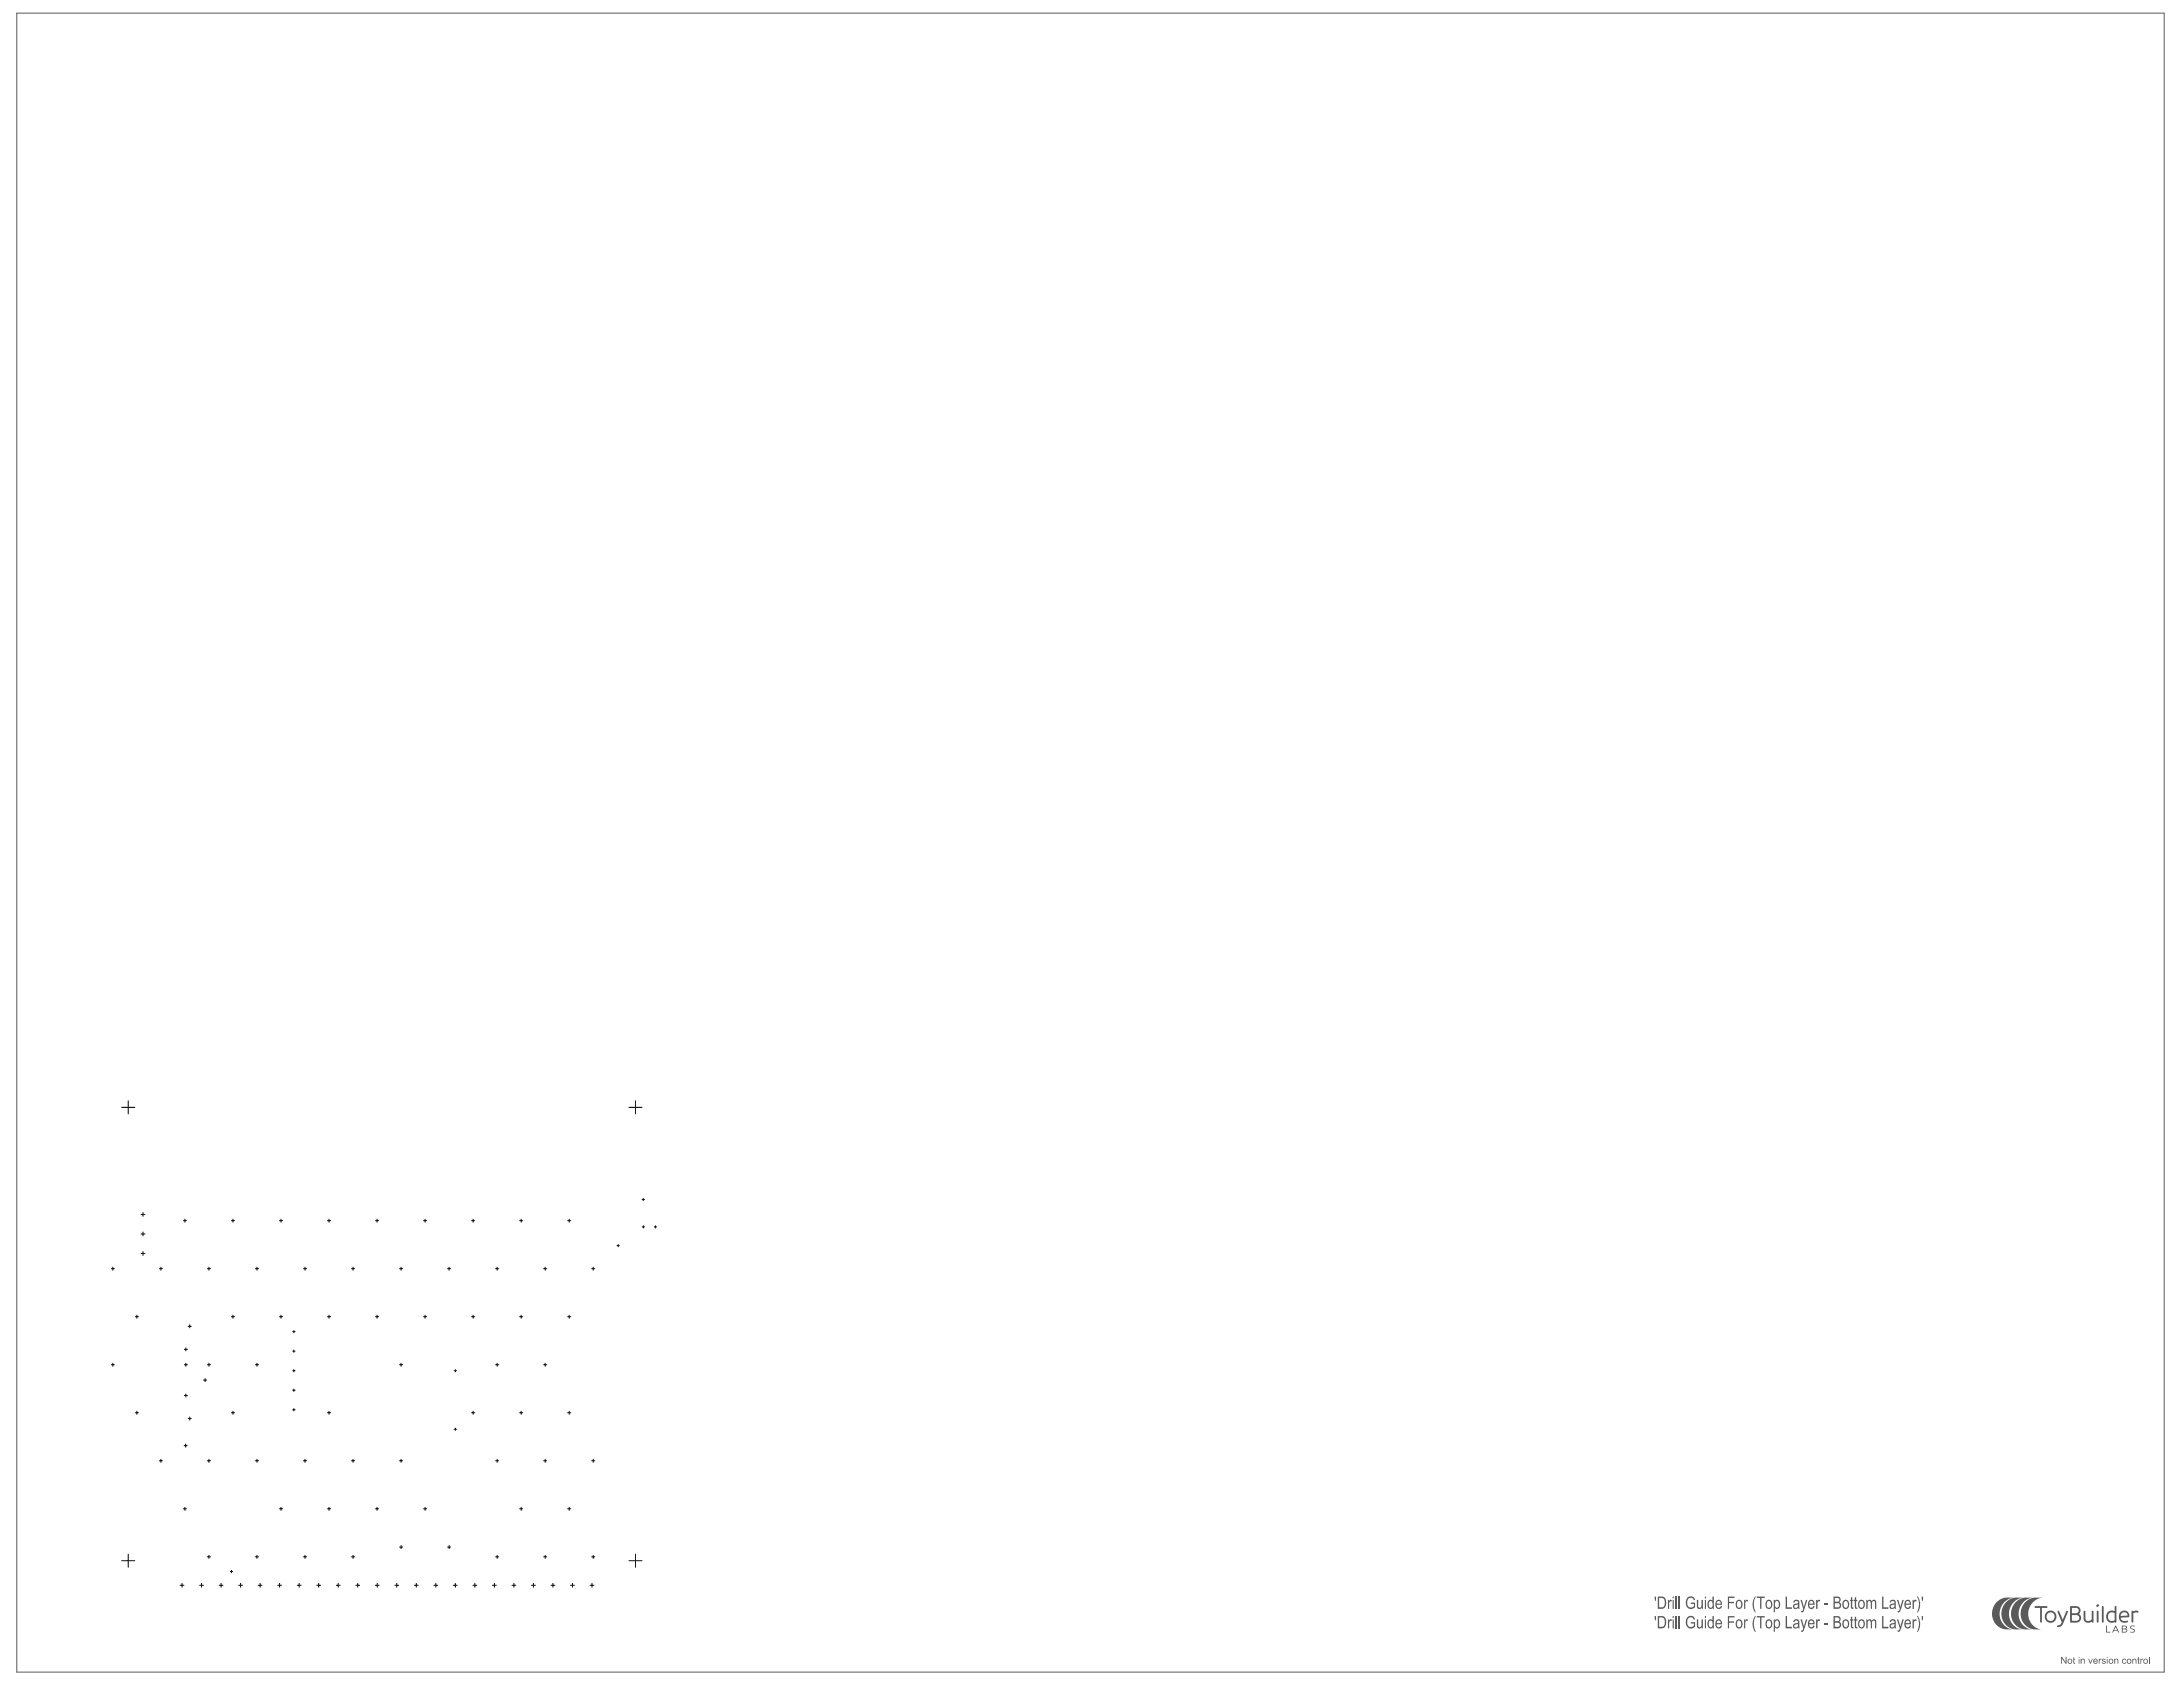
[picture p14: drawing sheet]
<svg xmlns="http://www.w3.org/2000/svg" width="279mm" height="216mm" viewBox="0 0 279 216" stroke-linecap="round" stroke-linejoin="round" font-family="sans-serif">
<g fill="#5a5a5a">
<path d="M255.6 205l.4-.3 .5-.2h1.3l-.7 .1-.6 .5-.4 .6-.2 .8 .1 .7 .4 .7 .5 .4 .8 .2h-1l-.5-.1-.5-.3-.5-.5-.2-.6v-.7l.2-.7z"/>
<path d="M259.2 205l.4-.3 .5-.2h1.3l-.6 .2-.6 .4-.5 .6-.1 .8 .1 .7 .4 .7 .5 .4 .7 .2h-1l-.4-.1-.6-.3-.4-.5-.2-.6-.1-.7 .2-.7z"/>
<path d="M258 205l.4-.3 .5-.2h1.3l-.7 .2-.6 .4-.4 .6-.1 .8 .1 .7 .3 .7 .6 .4 .7 .2h-1l-.5-.1-.5-.3-.4-.5-.3-.6v-.7l.2-.7z"/>
<path d="M256.8 205l.4-.3 .5-.2h1.3l-.7 .2-.6 .4-.4 .6-.2 .8 .1 .7 .4 .7 .6 .4 .7 .2h-1l-.5-.1-.5-.3-.5-.5-.2-.6v-.7l.2-.7z"/>
<path d="M260.4 205.6l1.5-.1a.14 .14 0 0 1 .2 .2 .12 .12 0 0 1-.2 .1h-.6v1.7a.12 .12 0 0 1-.1 .2 .12 .12 0 0 1-.1-.2v-1.7h-.6z"/>
<path d="M272.7 208.1l.2-.1 .3 .1h-.3l-.2 .1 .1 .2 .3 .1a.27 .27 0 0 1 .1 .4 .27 .27 0 0 1-.4 0l-.2-.1h.4l.1-.1-.4-.3z"/>
<path d="M272.8 206.2h.8a.16 .16 0 0 1 0 .2 .16 .16 0 0 1-.2 0l-.4 .1v1a.12 .12 0 0 1-.1 .2 .12 .12 0 0 1-.1-.2z"/>
<path d="M266.7 206.2h.2v.9a.43 .43 0 0 0 .3 .4 .43 .43 0 0 0 .5-.3v-.9a.12 .12 0 0 1 .1-.2 .12 .12 0 0 1 .1 .2v1.3l-.1 .1-.1-.2a.64 .64 0 0 1-1-.4z"/>
<path d="M269 205.6l.2-.1v.2v1.8a.12 .12 0 0 1-.1 .2 .12 .12 0 0 1-.1-.2z"/>
<path d="M263.4 206.2h.1l.5 1.1 .5-1.1h.2l-.7 1.6a.49 .49 0 0 1-.7 .3v-.1l.4-.1 .2-.3-.6-1.3z"/>
<path d="M269.6 208.1h.1v.7h.4v.1h-.5z"/>
<path d="M268.4 206.2h.2v1.3a.12 .12 0 0 1-.1 .2 .12 .12 0 0 1-.1-.2z"/>
<path d="M270.7 208.1h.1l.4 .8-.2-.2h-.4l-.2 .2zM270.8 208.2l-.2 .4h.4z"/>
<path d="M261.7 206.9a.77 .77 0 0 1 1.5 0 .77 .77 0 0 1-1.5 0zM261.9 206.9a.55 .55 0 0 0 1.1 0 .55 .55 0 0 0-1.1 0z"/>
<path d="M269.8 206.3a.84 .84 0 0 1 .8-.1l.1-.6 .1-.1 .1 .1v1.9l-.1 .2-.1-.1a.79 .79 0 0 1-1-.2 .79 .79 0 0 1 .1-1.1zM269.9 206.5a.57 .57 0 0 0 0 .8 .57 .57 0 0 0 .7 .1v-1a.66 .66 0 0 0-.7 .1z"/>
<path d="M265 205.6l.7-.1a.56 .56 0 0 1 .6 .4 .56 .56 0 0 1-.2 .7 .6 .6 0 0 1 .2 .6 .6 .6 0 0 1-.6 .5l-.7-.1zM265.2 205.8v.7h.5a.34 .34 0 0 0 .4-.4 .34 .34 0 0 0-.4-.3zM265.2 206.7v.7h.5a.37 .37 0 0 0 .4-.3 .37 .37 0 0 0-.4-.4z"/>
<path d="M271.6 208.1l.4-.1a.24 .24 0 0 1 .2 .2 .24 .24 0 0 1-.1 .3 .25 .25 0 0 1 .2 .3 .25 .25 0 0 1-.3 .1h-.4zM271.7 208.1v.3h.3l.1-.1-.1-.2zM271.7 208.5v.3h.3a.16 .16 0 0 0 .2-.1 .16 .16 0 0 0-.2-.2z"/>
<path d="M271.4 206.3a.63 .63 0 0 1 .8-.1 .63 .63 0 0 1 .3 .8h-1.1a.59 .59 0 0 0 .9 .4 .14 .14 0 0 1 0 .2 .14 .14 0 0 1-.1 .1 .79 .79 0 0 1-.9-.4 .79 .79 0 0 1 .1-1zM271.5 206.5l-.1 .3h.9a.44 .44 0 0 0-.3-.5 .44 .44 0 0 0-.5 .2z"/>
<circle cx="268.5" cy="205.5" r=".18"/>
</g>
<path d="M2.1 1.7h274.9v212.3h-274.9z" fill="none" stroke="#5a5a5a" stroke-width=".13"/>
<g fill="#5a5a5a">
<path d="M263.8 212h.1l.5 .7v-.7h.1v.9h-.1l-.5-.7v.7h-.1z"/>
<path d="M265.4 212.1h.1v.2h.1v.1h-.1v.4h.1l-.1 .1h-.1v-.5h-.1z"/>
<path d="M266.3 212.3l.1 .1 .2-.1a.23 .23 0 0 1 .2 .2v.4h-.1v-.4a.15 .15 0 0 0-.1-.1 .15 .15 0 0 0-.2 .2v.3h-.1z"/>
<path d="M267.3 212.3h.1l.1 .5 .2-.5h.1l-.2 .6h-.1z"/>
<path d="M268.6 212.3h.1v.1l.2-.1v.1a.14 .14 0 0 0-.1 0 .14 .14 0 0 0-.1 .2v.3h-.1z"/>
<path d="M269.1 212.3h.3l.1 .1h-.1a.13 .13 0 0 0-.2-.1 .13 .13 0 0 0-.1 .2 .13 .13 0 0 0 .2 0v.1a.21 .21 0 0 1 .2 .3 .21 .21 0 0 1-.4 0l-.1-.2 .2 .1a.11 .11 0 0 0 .2 0 .11 .11 0 0 0-.1-.1l-.3-.2z"/>
<path d="M270.6 212.3l.1 .1 .2-.1a.23 .23 0 0 1 .2 .2v.4h-.1v-.4a.15 .15 0 0 0-.1-.1 .15 .15 0 0 0-.2 .2v.3h-.1z"/>
<path d="M271.7 212.3h.3l.1 .2h-.1v-.1a.22 .22 0 0 0-.3 .2 .22 .22 0 0 0 .3 .2l.1-.1-.2 .2-.3-.1v-.3z"/>
<path d="M272.9 212.3l.1 .1 .3-.1 .1 .1v.5h-.1v-.4a.14 .14 0 0 0-.1-.1 .14 .14 0 0 0-.2 .1v.4h-.1z"/>
<path d="M273.6 212.1h.1v.2h.1l-.1 .1v.4h.1v.1l-.2-.1v-.4h-.1z"/>
<path d="M273.9 212.3h.1v.1l.2-.1h.1l-.1 .1a.14 .14 0 0 0-.1 0 .14 .14 0 0 0-.1 .2v.3h-.1z"/>
<path d="M275 212h.1v.9h-.1z"/>
<path d="M211.8 204.3h.2l-.1 .6h-.1z"/>
<path d="M213.5 204.8h.1v.1a.19 .19 0 0 1 .2-.2 .19 .19 0 0 1 .2 .1l-.1 .2-.1-.1-.1 .1-.1 .9h-.1z"/>
<path d="M214.5 204.3h.1v1.6h-.1z"/>
<path d="M214.9 204.3h.1v1.6h-.1z"/>
<path d="M215.9 204.6l.4-.3h.3l.3 .2v.3h-.1l-.2-.3h-.4l-.2 .3v.5l.2 .4h.4l.2-.1v-.3h-.4v-.2h.6v.6l-.5 .2h-.3l-.2-.2-.2-.5z"/>
<path d="M217.2 204.8h.2v.6a.24 .24 0 0 0 .2 .4 .24 .24 0 0 0 .2-.4v-.6h.2v1.1h-.2v-.2l-.2 .2h-.3l-.1-.3z"/>
<path d="M221.1 204.3h.9v.2h-.7v.5h.6v.2h-.6v.7h-.2z"/>
<path d="M223.2 204.8h.1v.1l.2-.1h.2v.2a.23 .23 0 0 0-.3 0 .23 .23 0 0 0 0 .3v.6h-.2z"/>
<path d="M224.6 204.3h.1l-.2 .5v.7l.2 .9h-.1l-.2-.3-.1-.7 .1-.6z"/>
<path d="M224.8 204.3h1.1v.2h-.5v1.4h-.1v-1.4h-.5z"/>
<path d="M228.5 204.3h.2v1.4h.6v.2h-.8z"/>
<path d="M230.4 204.8h.2l.3 .9 .2-.9h.2l-.5 1.4-.1 .2h-.2v-.2a.21 .21 0 0 0 .2-.1 .21 .21 0 0 0 .1-.2z"/>
<path d="M232.4 204.8h.2v.1l.1-.1h.2v.2a.22 .22 0 0 0-.3 0 .22 .22 0 0 0 0 .3v.6h-.2z"/>
<path d="M233.5 205.2h.5v.2h-.5z"/>
<path d="M236.9 204.5l.2-.1v.4h.1v.1h-.1v.8h.1v.2a.24 .24 0 0 1-.3-.1 .24 .24 0 0 1 0-.2v-.7h-.1z"/>
<path d="M237.4 204.5l.2-.1v.4h.1v.1h-.1v.8h.1v.2a.24 .24 0 0 1-.3-.1 .24 .24 0 0 1 0-.2v-.7h-.1z"/>
<path d="M238.9 204.8h.1v.1l.2-.1 .2-.1 .2 .2 .1-.1h.3l.1 .2v.9h-.1v-.7a.22 .22 0 0 0-.2-.3 .22 .22 0 0 0-.2 .3v.7h-.2v-.8a.22 .22 0 0 0-.2-.2 .22 .22 0 0 0-.2 .4v.6h-.1z"/>
<path d="M240.9 204.3h.2v1.4h.6v.2h-.8z"/>
<path d="M242.8 204.8h.2l.2 .9 .3-.9h.2l-.5 1.4-.3 .2v-.2a.23 .23 0 0 0 .3-.3z"/>
<path d="M244.8 204.8h.1v.1a.22 .22 0 0 1 .4-.1v.2a.23 .23 0 0 0-.3 0 .23 .23 0 0 0 0 .3v.6h-.2z"/>
<path d="M245.3 204.3h.2l.3 .8-.1 .6-.2 .7h-.2l.2-.5 .1-.7z"/>
<path d="M246 204.3h.1v.6h-.1z"/>
<path d="M211.8 206.8h.2l-.1 .6h-.1z"/>
<path d="M213.5 207.3h.1v.1a.19 .19 0 0 1 .2-.2 .19 .19 0 0 1 .2 .1l-.1 .2-.1-.1-.1 .1-.1 .9h-.1z"/>
<path d="M214.5 206.8h.1v1.6h-.1z"/>
<path d="M214.9 206.8h.1v1.6h-.1z"/>
<path d="M215.9 207.1l.4-.3h.3l.3 .2v.3h-.1l-.2-.3h-.4l-.2 .3v.5l.1 .3 .5 .1 .2-.1v-.3h-.4v-.2h.6v.6l-.5 .2h-.3l-.2-.2-.2-.5z"/>
<path d="M217.2 207.3h.2v.6a.24 .24 0 0 0 .2 .3 .24 .24 0 0 0 .2-.3v-.6h.2v1.1h-.2v-.2l-.2 .2h-.3l-.1-.3z"/>
<path d="M221.1 206.8h.9v.2h-.7v.5h.6v.2h-.6v.7h-.2z"/>
<path d="M223.2 207.3h.1v.1l.2-.1h.2v.2a.23 .23 0 0 0-.3 0 .23 .23 0 0 0 0 .3v.6h-.2z"/>
<path d="M224.6 206.8h.1l-.2 .5v.7l.2 .8h-.1l-.2-.3-.1-.6 .1-.6z"/>
<path d="M224.8 206.8h1.1v.2h-.5v1.4h-.1v-1.4h-.5z"/>
<path d="M228.5 206.8h.2v1.4h.6v.2h-.8z"/>
<path d="M230.4 207.3h.2l.3 .9 .2-.9h.2l-.5 1.4-.1 .1h-.2v-.2a.21 .21 0 0 0 .2 0 .21 .21 0 0 0 .1-.2z"/>
<path d="M232.4 207.3h.2v.1l.1-.1h.2v.2a.22 .22 0 0 0-.3 0 .22 .22 0 0 0 0 .3v.6h-.2z"/>
<path d="M233.5 207.7h.5v.2h-.5z"/>
<path d="M236.9 207l.2-.1v.4h.1v.1h-.1v.8h.1v.2a.24 .24 0 0 1-.3-.1 .24 .24 0 0 1 0-.3v-.6h-.1z"/>
<path d="M237.4 207l.2-.1v.4h.1v.1h-.1v.8h.1v.2a.24 .24 0 0 1-.3-.1 .24 .24 0 0 1 0-.3v-.6h-.1z"/>
<path d="M238.9 207.3h.1v.1l.2-.1 .2-.1 .2 .2 .1-.1h.3l.1 .2v.9h-.1v-.7a.22 .22 0 0 0-.2-.3 .22 .22 0 0 0-.2 .3v.7h-.2v-.8a.22 .22 0 0 0-.2-.2 .22 .22 0 0 0-.2 .4v.6h-.1z"/>
<path d="M240.9 206.8h.2v1.4h.6v.2h-.8z"/>
<path d="M242.8 207.3h.2l.2 .9 .3-.9h.2l-.5 1.4-.3 .1v-.2a.23 .23 0 0 0 .3-.2z"/>
<path d="M244.8 207.3h.1v.1a.22 .22 0 0 1 .4-.1v.2a.23 .23 0 0 0-.3 0 .23 .23 0 0 0 0 .3v.6h-.2z"/>
<path d="M245.3 206.8h.2l.3 .8-.1 .6-.2 .6h-.2l.2-.4 .1-.7z"/>
<path d="M246 206.8h.1v.6h-.1z"/>
<path d="M264.7 212.6a.22 .22 0 0 0 .4 0 .22 .22 0 0 0-.4 0zM264.6 212.6a.35 .35 0 0 1 .7 0 .35 .35 0 0 1-.7 0z"/>
<path d="M266 212h.1v.2h-.1zM266 212.3h.1v.6h-.1z"/>
<path d="M268.1 212.4l-.1 .1h.4a.17 .17 0 0 0-.1-.1 .17 .17 0 0 0-.2 0zM268 212.3h.3l.1 .1 .1 .2h-.5l.1 .2 .4-.1-.1 .2h-.2l-.2-.1-.1-.2z"/>
<path d="M269.6 212h.1v.2h-.1zM269.6 212.3h.1v.6h-.1z"/>
<path d="M270 212.6a.22 .22 0 0 0 .4 0 .22 .22 0 0 0-.4 0zM269.9 212.6a.33 .33 0 0 1 .6 0 .33 .33 0 0 1-.6 0z"/>
<path d="M272.3 212.6a.22 .22 0 0 0 .4 0 .22 .22 0 0 0-.4 0zM272.2 212.6a.33 .33 0 0 1 .6 0 .33 .33 0 0 1-.6 0z"/>
<path d="M274.5 212.4l-.1 .3a.21 .21 0 0 0 .3 0 .21 .21 0 0 0 .1-.2 .21 .21 0 0 0-.3-.1zM274.3 212.6a.32 .32 0 0 1 .6 0 .32 .32 0 0 1-.6 0z"/>
<path d="M212.4 204.5v1.2h.5l.2-.4-.1-.6-.1-.2zM212.2 204.3h.6l.4 .3v.8l-.2 .4-.8 .1z"/>
<path d="M214.1 204.3h.1v.3h-.1zM214.1 204.8h.1v1.1h-.1z"/>
<path d="M218.2 204.3h.2v.3h-.2zM218.2 204.8h.2v1.1h-.2z"/>
<path d="M219.2 204.3h.2v1.6h-.2v-.1l-.1 .1h-.2l-.3-.3v-.5l.2-.3 .2-.1 .2 .2zM218.8 204.9l-.1 .3v.3l.1 .2 .2 .1 .2-.2v-.4l-.1-.2z"/>
<path d="M219.8 205l-.1 .2h.5a.26 .26 0 0 0-.1-.3 .26 .26 0 0 0-.3 .1zM219.7 204.9l.3-.2 .3 .2 .1 .5h-.7l.1 .3 .2 .1 .2-.1v-.2l.2 .1-.2 .3h-.3l-.3-.1-.1-.6z"/>
<path d="M222.4 205l-.1 .5 .3 .3 .2-.2v-.4l-.1-.3zM222.2 204.9l.3-.2 .4 .2 .1 .6-.1 .3-.2 .1h-.4l-.1-.3-.1-.4z"/>
<path d="M226.2 205l-.1 .5 .1 .2 .2 .1 .2-.2 .1-.4-.2-.3zM226.1 204.8l.4-.1 .3 .3v.5l-.1 .3-.2 .1h-.2l-.3-.2-.1-.4z"/>
<path d="M227 204.8h.2v.1l.1-.1a.51 .51 0 0 1 .5 .2 .51 .51 0 0 1 0 .6l-.2 .2a.29 .29 0 0 1-.4 0v.5h-.2zM227.3 204.9l-.1 .3v.3v.2l.2 .1 .2-.2 .1-.4-.2-.3z"/>
<path d="M229.7 205.5a.24 .24 0 0 0 .3 .3 .24 .24 0 0 0 .1-.4v-.1zM229.6 204.8l.2-.1 .4 .1 .1 1.1h-.1l-.1-.1-.2 .1h-.3l-.1-.3v-.2l.2-.1 .4-.1v-.1a.23 .23 0 0 0-.2-.2 .23 .23 0 0 0-.2 .2h-.2z"/>
<path d="M231.7 205l-.1 .2h.5a.24 .24 0 0 0-.2-.3 .24 .24 0 0 0-.2 .1zM231.6 204.8l.2-.1 .3 .1 .1 .3v.3h-.6a.27 .27 0 0 0 .2 .3 .27 .27 0 0 0 .3-.2l.1 .1-.2 .3h-.2l-.3-.1-.1-.6z"/>
<path d="M234.8 204.5v.5l.6-.1v-.2l-.1-.2zM234.8 205.2v.5h.5l.1-.1 .1-.3-.1-.1zM234.7 204.3h.6l.2 .2 .1 .3-.2 .3 .2 .2v.3l-.2 .3h-.7z"/>
<path d="M236.1 204.9l-.1 .3 .1 .5a.23 .23 0 0 0 .4-.1v-.4l-.1-.2-.1-.1zM236 204.8l.3-.1 .3 .2v.2v.5l-.2 .3h-.4l-.2-.3v-.5z"/>
<path d="M238.1 204.9l-.1 .2v.3v.3l.3 .1 .2-.2v-.4l-.1-.2zM237.9 204.9l.4-.2 .3 .3 .1 .6-.1 .2-.2 .1h-.3l-.2-.2-.1-.5z"/>
<path d="M242 205.5v.1a.23 .23 0 0 0 .3 .2 .23 .23 0 0 0 .2-.3v-.2zM242 204.8l.2-.1a.36 .36 0 0 1 .4 .5l.1 .7h-.2v-.1l-.3 .1-.3-.1v-.4l.3-.1a.2 .2 0 0 0 .2-.2 .2 .2 0 0 0-.1-.2 .2 .2 0 0 0-.2 .1l-.1 .1h-.1z"/>
<path d="M244 205l-.1 .2h.5l-.1-.3zM243.9 204.9l.3-.2 .3 .3 .1 .4h-.7l.1 .3 .2 .1 .2-.3 .2 .1-.3 .3h-.4l-.1-.3-.1-.4z"/>
<path d="M212.4 207v1.2h.5l.2-.4-.1-.6-.1-.2zM212.2 206.8h.6l.4 .3v.8l-.2 .4-.8 .1z"/>
<path d="M214.1 206.8h.1v.3h-.1zM214.1 207.3h.1v1.1h-.1z"/>
<path d="M218.2 206.8h.2v.3h-.2zM218.2 207.3h.2v1.1h-.2z"/>
<path d="M219.2 206.8h.2v1.6h-.2v-.2l-.1 .2h-.2l-.3-.3v-.5l.2-.3h.3l.1 .1zM218.8 207.5l-.1 .5 .1 .2 .2 .1 .2-.2v-.4l-.2-.3z"/>
<path d="M219.8 207.5l-.1 .2h.5a.26 .26 0 0 0-.1-.3 .26 .26 0 0 0-.3 .1zM219.7 207.4l.3-.2 .3 .2 .1 .5h-.7l.1 .2 .2 .2 .2-.1v-.2h.2l-.2 .3-.3 .1-.3-.1-.1-.6z"/>
<path d="M222.4 207.5l-.1 .5 .3 .3 .2-.2v-.4l-.1-.3zM222.2 207.4l.3-.2 .4 .2 .1 .5-.1 .3-.2 .2-.4-.1-.1-.2-.1-.4z"/>
<path d="M226.2 207.5l-.1 .4 .1 .3 .2 .1 .2-.2 .1-.4-.1-.2zM226.1 207.4l.4-.2 .3 .3v.5l-.1 .3-.2 .1h-.2l-.3-.2-.1-.4z"/>
<path d="M227 207.3h.2v.1l.1-.1a.51 .51 0 0 1 .5 .2 .51 .51 0 0 1 0 .5l-.2 .3a.29 .29 0 0 1-.4 0v.5h-.2zM227.3 207.5l-.1 .5v.1l.2 .2 .2-.2 .1-.4-.2-.3z"/>
<path d="M229.7 207.9v.1a.24 .24 0 0 0 .3 .3 .24 .24 0 0 0 .1-.4v-.1zM229.6 207.4l.2-.2 .4 .1 .1 1.1h-.1l-.1-.2-.2 .2h-.3l-.1-.3v-.2l.2-.1 .4-.1v-.1a.23 .23 0 0 0-.2-.2 .23 .23 0 0 0-.2 .2h-.2z"/>
<path d="M231.7 207.5l-.1 .2h.5a.24 .24 0 0 0-.2-.3 .24 .24 0 0 0-.2 .1zM231.5 207.4l.4-.2 .2 .2 .1 .2v.3h-.6a.27 .27 0 0 0 .2 .3 .27 .27 0 0 0 .3-.2l.1 .1-.2 .3h-.2l-.3-.1-.1-.6z"/>
<path d="M234.8 207v.5l.6-.1v-.2l-.1-.2zM234.8 207.7v.5h.5l.1-.1 .1-.3-.1-.1zM234.7 206.8h.6l.2 .2 .1 .3-.2 .3 .2 .2v.3l-.2 .3h-.7z"/>
<path d="M236.1 207.5l-.1 .2 .1 .5a.23 .23 0 0 0 .4-.1v-.4l-.1-.2-.1-.1zM235.9 207.4l.3-.2 .4 .2 .1 .6-.1 .2-.2 .2h-.2l-.3-.2-.1-.3z"/>
<path d="M238.1 207.5l-.1 .2v.3l.3 .3 .2-.2v-.4l-.1-.2zM237.9 207.4l.4-.2 .3 .3 .1 .5-.1 .2-.2 .2h-.3l-.2-.2-.1-.5z"/>
<path d="M242 207.9v.1a.23 .23 0 0 0 .3 .3 .23 .23 0 0 0 .2-.3v-.2zM242 207.3l.2-.1a.36 .36 0 0 1 .4 .5l.1 .7h-.2v-.2l-.3 .2-.3-.1v-.4l.3-.1a.2 .2 0 0 0 .2-.2 .2 .2 0 0 0-.1-.2 .2 .2 0 0 0-.2 .1l-.1 .1h-.1z"/>
<path d="M244 207.5l-.1 .2h.5l-.1-.3zM243.9 207.4l.3-.2 .3 .3 .1 .4h-.7l.1 .2 .2 .2 .2-.3h.2l-.3 .4-.4-.1-.1-.2-.1-.4z"/>
</g>
<g fill="none" stroke="#000" stroke-width=".13">
<path d="M15.6 141.7h1.6M16.4 140.9v1.7M18.1 157.9h.4M18.1 155.4h.4M18.3 155.2v.5M18.3 157.7v.5M23.5 156.2h.4M23.7 156v.4M29.6 156.2h.4M29.8 156v.4M35.8 156.2h.4M36 156v.4"/>
<path d="M41.9 156.2h.4M42.1 156v.4M48.1 156.2h.4M48.3 156v.4M54.2 156.2h.4M54.4 156v.4M60.4 156.2h.4M60.6 156v.4M66.5 156.2h.4M66.7 156v.4M72.7 156.2h.3M72.9 156v.4"/>
<path d="M79 159.4h.3M79.1 159.3v.3M80.5 141.7h1.7M81.3 140.9v1.7M82.2 153.5h.3M82.2 157h.3M82.3 153.4v.3M82.3 156.9v.3M83.7 157h.3M83.9 156.9v.3M14.2 162.4h.4M14.2 174.7h.4"/>
<path d="M14.4 162.2v.4M14.4 174.5v.4M17.3 168.5h.4M17.5 168.3v.4M18.1 160.4h.4M18.3 160.2v.5M20.4 162.4h.4M20.6 162.2v.4M23.6 174.7h.4M23.6 178.6h.4M23.6 172.7h.4M23.8 172.5v.4"/>
<path d="M23.8 174.5v.4M23.8 178.4v.4M24.1 169.7h.4M24.3 169.5v.4M26.1 176.6h.3M26.2 176.4v.4M26.5 162.4h.4M26.5 174.7h.4M26.7 162.2v.4M26.7 174.5v.4M29.6 168.5h.4M29.8 168.3v.4"/>
<path d="M32.7 162.4h.4M32.7 174.7h.4M32.9 162.2v.4M32.9 174.5v.4M35.8 168.5h.4M36 168.3v.4M37.5 170.4h.3M37.5 172.9h.3M37.5 177.9h.3M37.5 175.4h.3M37.6 170.3v.3M37.6 172.8v.3"/>
<path d="M37.6 175.3v.3M37.6 177.8v.3M38.8 162.4h.4M39 162.2v.4M41.9 168.5h.4M42.1 168.3v.4M45 162.4h.4M45.2 162.2v.4M48.1 168.5h.4M48.3 168.3v.4M51.1 162.4h.4M51.1 174.7h.4"/>
<path d="M51.3 162.2v.4M51.3 174.5v.4M54.2 168.5h.4M54.4 168.3v.4M57.3 162.4h.4M57.5 162.2v.4M58.1 175.4h.3M58.3 175.3v.3M60.4 168.5h.4M60.6 168.3v.4M63.4 162.4h.4M63.4 174.7h.4"/>
<path d="M63.6 162.2v.4M63.6 174.5v.4M66.5 168.5h.4M66.7 168.3v.4M69.6 162.4h.4M69.6 174.7h.4M69.8 162.2v.4M69.8 174.5v.4M72.7 168.5h.3M72.9 168.3v.4M75.7 162.4h.4M75.9 162.2v.4"/>
<path d="M15.6 199.7h1.6M16.4 198.9v1.7M17.3 180.8h.4M17.5 180.6v.4M20.4 187h.4M20.6 186.8v.3M23.5 193.1h.4M23.6 185h.4M23.7 192.9v.4M23.8 184.8v.4M24.1 181.5h.4M24.3 181.3v.4"/>
<path d="M26.5 187h.4M26.5 199.2h.4M26.7 186.8v.3M26.7 199v.4M29.6 180.8h.4M29.8 180.6v.4M32.7 187h.4M32.7 199.2h.4M32.9 186.8v.3M32.9 199v.4M35.8 193.1h.4M36 192.9v.4"/>
<path d="M37.5 180.4h.3M37.6 180.3v.3M38.8 187h.4M38.8 199.2h.4M39 186.8v.3M39 199v.4M41.9 180.8h.4M41.9 193.1h.4M42.1 180.6v.4M42.1 192.9v.4M45 187h.4M45 199.2h.4"/>
<path d="M45.2 186.8v.3M45.2 199v.4M48.1 193.1h.4M48.3 192.9v.4M51.1 187h.4M51.1 198h.4M51.3 186.8v.3M51.3 197.8v.4M54.2 193.1h.4M54.4 192.9v.4M57.3 198h.4M57.5 197.8v.4"/>
<path d="M58.1 182.9h.3M58.3 182.8v.3M60.4 180.8h.4M60.6 180.6v.4M63.4 187h.4M63.4 199.2h.4M63.6 186.8v.3M63.6 199v.4M66.5 180.8h.4M66.5 193.1h.4M66.7 180.6v.4M66.7 192.9v.4"/>
<path d="M69.6 187h.4M69.6 199.2h.4M69.8 186.8v.3M69.8 199v.4M72.7 180.8h.3M72.7 193.1h.3M72.9 180.6v.4M72.9 192.9v.4M75.7 187h.4M75.7 199.2h.4M75.9 186.8v.3M75.9 199v.4"/>
<path d="M80.5 199.7h1.7M81.3 198.9v1.7M23.1 202.9h.4M23.3 202.6v.5M25.6 202.9h.4M25.8 202.6v.5M28 202.9h.5M28.3 202.6v.5M29.5 201.1h.3M29.6 201v.3M30.5 202.9h.5M30.8 202.6v.5"/>
<path d="M33 202.9h.5M33.3 202.6v.5M35.5 202.9h.5M35.8 202.6v.5M38 202.9h.5M38.3 202.6v.5M40.5 202.9h.5M40.8 202.6v.5M43 202.9h.5M43.3 202.6v.5M45.5 202.9h.5M45.8 202.6v.5"/>
<path d="M48 202.9h.5M48.3 202.6v.5M50.5 202.9h.5M50.8 202.6v.5M53 202.9h.5M53.3 202.6v.5M55.5 202.9h.5M55.8 202.6v.5M58 202.9h.5M58.3 202.6v.5M60.5 202.9h.5M60.8 202.6v.5"/>
<path d="M63 202.9h.5M63.3 202.6v.5M65.5 202.9h.5M65.8 202.6v.5M68 202.9h.5M68.3 202.6v.5M70.5 202.9h.5M70.8 202.6v.5M73 202.9h.5M73.3 202.6v.5M75.5 202.9h.5M75.8 202.6v.5"/>
</g>
</svg>
